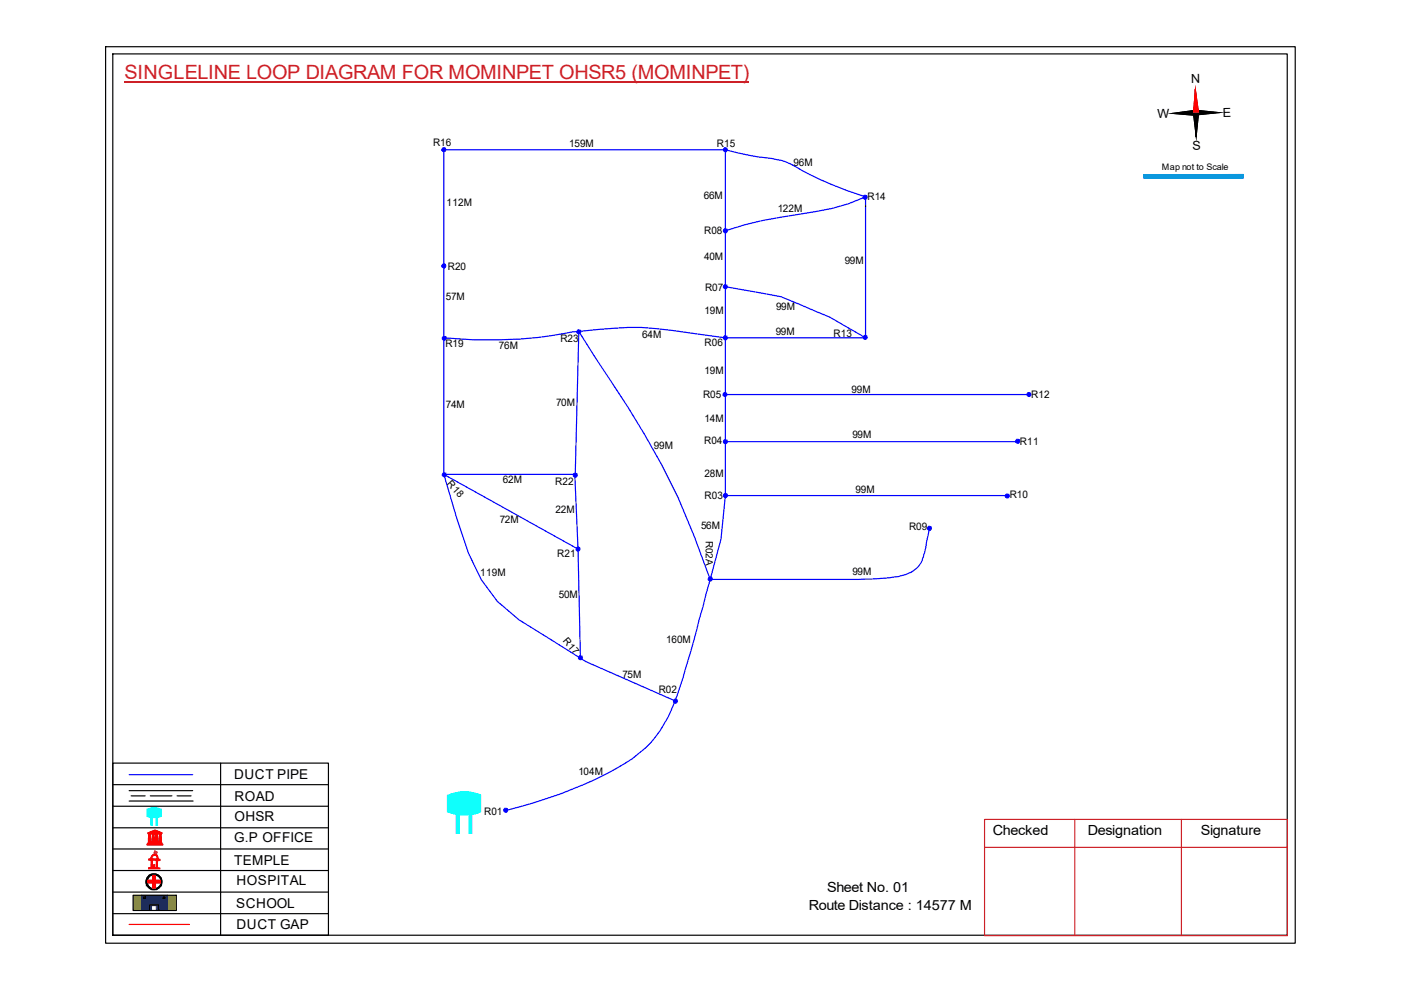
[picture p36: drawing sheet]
<svg xmlns="http://www.w3.org/2000/svg" width="297mm" height="210mm" viewBox="0 0 297 210" stroke-linecap="round" stroke-linejoin="round" font-family="sans-serif">
<defs><g id="words">
<text font-size="4.2" fill="#cd2027" x="26.4" y="16.8">SINGLELINE LOOP DIAGRAM FOR MOMINPET OHSR5 (MOMINPET)</text>
<g font-size="3">
<text x="210.5" y="177.1">Checked</text>
<text x="230.7" y="177.1">Designation</text>
<text x="254.6" y="177.1">Signature</text>
<text x="175.4" y="189.1">Sheet No. 01</text>
<text x="171.5" y="193">Route Distance : 14577 M</text>
</g>
<g font-size="2.9">
<text x="49.7" y="165.2">DUCT PIPE</text>
<text x="49.7" y="169.8">ROAD</text>
<text x="49.7" y="178.6">G.P OFFICE</text>
<text x="49.7" y="174.1">OHSR</text>
<text x="49.7" y="183.4">TEMPLE</text>
<text x="50.2" y="187.7">HOSPITAL</text>
<text x="50.1" y="192.4">SCHOOL</text>
<text x="50.2" y="197">DUCT GAP</text>
</g>
<g font-size="2.7">
<text x="252.5" y="17.7" transform="rotate(-1 252.5 17.7)">N</text>
<text x="245.4" y="25" transform="rotate(-1 245.4 25)">W</text>
<text x="259.3" y="24.7" transform="rotate(-1 259.3 24.7)">E</text>
<text x="252.9" y="31.8" transform="rotate(-1 252.9 31.8)">S</text>
</g>
<g font-size="2.2">
<text x="91.8" y="31">R16</text>
<text x="120.7" y="31.2">159M</text>
<text x="152" y="31.2">R15</text>
<text x="168.3" y="35.2">96M</text>
<text x="94.7" y="43.8">112M</text>
<text x="149.2" y="42.2">66M</text>
<text x="164.9" y="45">122M</text>
<text x="183.9" y="42.5">R14</text>
<text x="149.3" y="49.7">R08</text>
<text x="95" y="57.2">R20</text>
<text x="149.3" y="55.2">40M</text>
<text x="179.1" y="56">99M</text>
<text x="94.5" y="63.7">57M</text>
<text x="149.5" y="61.7">R07</text>
<text x="164.5" y="65.8">99M</text>
<text x="136.2" y="71.6">64M</text>
<text x="149.4" y="66.6">19M</text>
<text x="164.5" y="71.1">99M</text>
<text x="176.7" y="71.4">R13</text>
<text x="94.4" y="73.7">R19</text>
<text x="105.8" y="73.9">76M</text>
<text x="118.8" y="72.6">R23</text>
<text x="149.4" y="73.4">R06</text>
<text x="149.4" y="79.2">19M</text>
<text x="180.5" y="83.2">99M</text>
<text x="94.5" y="86.4">74M</text>
<text x="117.9" y="86">70M</text>
<text x="149.1" y="84.3">R05</text>
<text x="149.4" y="89.4">14M</text>
<text x="218.6" y="84.4">R12</text>
<text x="138.6" y="95.2">99M</text>
<text x="149.3" y="94.1">R04</text>
<text x="180.7" y="93">99M</text>
<text x="216.2" y="94.3">R11</text>
<text x="149.4" y="101.1">28M</text>
<text x="106.6" y="102.4">62M</text>
<text x="117.7" y="102.8">R22</text>
<text x="149.4" y="105.7">R03</text>
<text x="181.4" y="104.5">99M</text>
<text x="214.1" y="105.7">R10</text>
<text x="106" y="110.9">72M</text>
<text x="117.8" y="108.8">22M</text>
<text x="148.6" y="112.1">56M</text>
<text x="192.7" y="112.4">R09</text>
<text x="118.1" y="118.1">R21</text>
<text x="101.8" y="122.1">119M</text>
<text x="180.7" y="122">99M</text>
<text x="118.5" y="126.7">50M</text>
<text x="141.3" y="136.3">160M</text>
<text x="132" y="143.7">75M</text>
<text x="139.7" y="146.9">R02</text>
<text x="122.6" y="164.3">104M</text>
<text x="102.7" y="172.8">R01</text>
</g>
<g font-size="2.1">
<text x="94.7" y="102.7" transform="rotate(48 94.7 102.7)">R18</text>
<text x="149.6" y="114.7" transform="rotate(90 149.6 114.7)">R02A</text>
<text x="119.2" y="135.8" transform="rotate(50 119.2 135.8)">R17</text>
</g>
<text font-size="1.9" x="246.3" y="36.1">Map not to Scale</text>
</g></defs>
<path d="M22.4 9.9h252.2v190.1h-252.2zM23.9 11.4h249v186.9h-249zM253.4 19l.2 10" fill="none" stroke="#000" stroke-width=".25"/>
<path d="M208.7 173.7h64.2v24.7h-64.2zM208.7 179.7h64.2M227.9 173.7v24.7M250.5 173.7v24.7" fill="none" stroke="#cd2027" stroke-width=".25"/>
<path d="M26.4 17.4h132.5" fill="none" stroke="#cd2027" stroke-width=".34"/>
<path d="M248.5 24l5-.6v1.1zM253.5 23.4l5 .5-5 .5z" fill="#000"/>
<path d="M248.5 24l5-.6v1.1zM253.5 23.4l5 .5-5 .5z" fill="none" stroke="#000" stroke-width=".21"/>
<path d="M253.4 19l.7 5h-1.1z" fill="#f00"/>
<path d="M253.4 19l.7 5h-1.1z" fill="none" stroke="#f00" stroke-width=".21"/>
<path d="M253 24h1.1l-.5 5zM248.5 24l5-.6v1.1zM253.5 23.4l5 .5-5 .5z" fill="#000"/>
<path d="M248.5 24l5-.6v1.1zM253 24h1.1l-.5 5zM253.5 23.4l5 .5-5 .5z" fill="none" stroke="#000" stroke-width=".21"/>
<path d="M253.4 19l.2 10" fill="none" stroke="#000" stroke-width=".25"/>
<path d="M253.4 19l.7 5h-1.1z" fill="#f00"/>
<path d="M253.4 19l.7 5h-1.1z" fill="none" stroke="#f00" stroke-width=".21"/>
<path d="M253 24h1.1l-.5 5z" fill="#000"/>
<path d="M253 24h1.1l-.5 5z" fill="none" stroke="#000" stroke-width=".21"/>
<path d="M253.4 19l.1 5" fill="none" stroke="#f00" stroke-width=".25"/>
<path d="M253.5 24l.1 5" fill="none" stroke="#000" stroke-width=".25"/>
<path d="M242.5 37h21.1v.8h-21.1z" fill-rule="evenodd" fill="#0093dd"/>
<path d="M242.5 37h21.1v.8h-21.1z" fill="none" stroke="#0093dd" stroke-width=".21"/>
<path d="M242.5 37.1l21.1-.1v.7l-21.1 .1z" fill="none" stroke="#0093dd" stroke-width=".25"/>
<path d="M23.9 166.4h45.7M23.9 170.9h45.7M23.9 175.5h45.7M27.4 167.6h13.4M27.4 169.8h13.5M46.8 161.8v36.5M23.9 189.1h45.7M23.9 193.7h45.7M23.9 180h45.7M23.9 184.6h45.7" fill="none" stroke="#000" stroke-width=".25"/>
<path d="M33.1 173.2h.3v1.8h-.3z" fill-rule="evenodd" fill="#0ffffc"/>
<path d="M33.1 173.2h.3v1.8h-.3z" fill="none" stroke="#0ffffc" stroke-width=".21"/>
<path d="M32 173.2h.3v1.8h-.3z" fill-rule="evenodd" fill="#0ffffc"/>
<path d="M31.2 171.6l1.5-.3 1.5 .3v1.5l-1.5 .3-1.5-.3zM32 173.2h.3v1.8h-.3z" fill="none" stroke="#0ffffc" stroke-width=".21"/>
<path d="M31.2 171.5a3.9 3.9 0 0 1 3 0l-.1 1.6a3.8 3.8 0 0 1-2.9 0z" fill-rule="evenodd" fill="#0ffffc"/>
<path d="M31.2 171.5a3.9 3.9 0 0 1 3 0l-.1 1.6a3.8 3.8 0 0 1-2.9 0z" fill="none" stroke="#0ffffc" stroke-width=".21"/>
<path d="M31.2 179h3.3v.2h-3.3zM31.4 178.7h2.9v.2h-2.9zM31.4 176.6l1.5-.6 1.4 .7zM31.5 178.6h2.7zM31.5 176.8h.5v1.7h-.5zM31.7 176.6l1.2-.5 1.2 .5zM32.2 176.8h.5v1.7h-.4l.1-1.6zM32.7 176.3h.3l-.1 .2zM33 176.8h.5v1.7h-.5zM33.7 176.8h.5l-.1 .1 .1 1.6h-.5z" fill="none" stroke="#f00" stroke-width=".21"/>
<path d="M33.7 176.8h.5v1.7h-.5z" fill-rule="evenodd" fill="#f00"/>
<path d="M33.7 176.8h.5v1.7h-.5z" fill="none" stroke="#f00" stroke-width=".21"/>
<path d="M33 176.8h.5v1.7h-.5z" fill-rule="evenodd" fill="#f00"/>
<path d="M33 176.8h.5v1.7h-.5z" fill="none" stroke="#f00" stroke-width=".21"/>
<path d="M32.2 176.8h.5v1.7h-.5z" fill-rule="evenodd" fill="#f00"/>
<path d="M32.2 176.8h.5v1.7h-.5z" fill="none" stroke="#f00" stroke-width=".21"/>
<path d="M31.5 176.8h.5v1.7h-.5z" fill-rule="evenodd" fill="#f00"/>
<path d="M31.5 176.8h.5v1.7h-.5z" fill="none" stroke="#f00" stroke-width=".21"/>
<path d="M32.7 176.2h.4v.3h-.4z" fill-rule="evenodd" fill="#f00"/>
<path d="M31.2 179h3.3v.2h-3.3zM31.2 179.1h3.3M31.4 178.7h2.9v.2h-2.9zM31.4 178.8h2.9M31.5 178.6h2.7v.1h-2.7zM31.5 178.6h2.7M32.7 176.2h.4v.3h-.4z" fill="none" stroke="#f00" stroke-width=".21"/>
<path d="M31.4 176.6l.6-.3a1.72 1.72 0 0 1 2.1 .1l.2 .1v.2zM32 176.4l.7 .1-.1-.3zM33 176.2v.3h.7z" fill-rule="evenodd" fill="#f00"/>
<path d="M31.4 176.6l.6-.3a1.72 1.72 0 0 1 2.1 .1l.2 .1v.2zM32 176.4l.6-.2 .1 .3zM33 176.2l.7 .3h-.7zM32.1 181.5a.73 .73 0 0 1 .9-.3 .73 .73 0 0 1 .5 .7v.3h.4v.2h-.5l-.1 1.5 .5 .2h-2.3v-.1h.5l.1-1.7h-.5v-.2h.4zM32.3 182.3h.9l-.1 1.7-.2 .1-.7-.2zM32.3 181.5a.66 .66 0 0 1 .8-.1 .66 .66 0 0 1 .3 .8l-1.3-.1zM32.6 183.3l.1 .6zM32.7 180.7l.1 .5z" fill="none" stroke="#f00" stroke-width=".21"/>
<path d="M32.8 180.4l.5 .3-.5 .3z" fill="none" stroke="#e66000" stroke-width=".21"/>
<path d="M31.5 182.1h.5l.1-.6 .4-.3h.5a.71 .71 0 0 1 .5 .7l.1 .3h.3v.3h-.3l-.2 .1v1.3l.1 .2h.4v.1h-2.4v-.2h.5v-.2v-1.4h-.5zM32.5 181.4l-.3 .3-.1 .4h1.3l-.3-.7zM32.3 182.4v1.6h.8v-1.6zM32.6 183.3h.2v.7h-.2z" fill-rule="evenodd" fill="#f00"/>
<path d="M31.5 182.1h.5l.1-.6 .4-.3h.5a.71 .71 0 0 1 .5 .7l.1 .3h.3v.3h-.3l-.2 .1v1.3l.1 .2h.4v.1h-2.4v-.2h.5v-.2v-1.4h-.5zM32.2 181.7l.4-.3h.5l.3 .7h-1.3zM32.3 182.4h.8v1.6h-.8zM32.6 183.3h.2v.7h-.2z" fill="none" stroke="#f00" stroke-width=".21"/>
<path d="M32.7 180.7v.5z" fill="#f00"/>
<path d="M32.7 180.7v.5z" fill="none" stroke="#f00" stroke-width=".21"/>
<path d="M32.7 180.7v.5z" fill="#f00"/>
<path d="M32.7 180.7v.5z" fill="none" stroke="#f00" stroke-width=".21"/>
<path d="M32.8 180.7l-.1 .5z" fill="#f00"/>
<path d="M32.8 180.7l-.1 .5zM32.8 180.7v.5" fill="none" stroke="#f00" stroke-width=".21"/>
<path d="M32.8 181v.2z" fill="#f00"/>
<path d="M32.8 181v.2z" fill="none" stroke="#f00" stroke-width=".21"/>
<path d="M32.8 180.9v.3z" fill="#f00"/>
<path d="M32.8 180.9v.3z" fill="none" stroke="#f00" stroke-width=".21"/>
<path d="M32.7 181.2h.1" fill="none" stroke="#f00" stroke-width=".21"/>
<path d="M32.8 181.2h.1" fill="none" stroke="#f00" stroke-width=".21"/>
<path d="M32.8 180.4l.5 .3v.1l-.5 .2z" fill-rule="evenodd" fill="#e66000"/>
<path d="M32.8 180.4l.5 .3v.1l-.5 .2z" fill="none" stroke="#e66000" stroke-width=".21"/>
<path d="M23.9 161.8h45.7v36.5h-45.7zM27.8 168.7h3M31.9 168.7h4.5M37.5 168.7h3" fill="none" stroke="#000" stroke-width=".25"/>
<path d="M27.4 164.3h13.4" fill="none" stroke="#00f" stroke-width=".25"/>
<g fill="none" stroke="#000" stroke-width=".21">
<path d="M31.5 185.6l.5-.3h1.1a1.76 1.76 0 0 1 1.2 1.7 1.76 1.76 0 0 1-1.1 1.6h-1.1l-.4-.2a1.68 1.68 0 0 1-.2-2.7z"/>
<circle cx="32.6" cy="186.9" r="1.69"/>
<circle cx="32.6" cy="187" r="1.52"/>
<circle cx="32.7" cy="187" r="1.47"/>
</g>
<path d="M31.5 185.6l.5-.3h1.1a1.76 1.76 0 0 1 1.2 1.7 1.76 1.76 0 0 1-1.1 1.6h-1.1l-.4-.2a1.68 1.68 0 0 1-.2-2.7zM31.2 187a1.5 1.5 0 0 0 3 0 1.5 1.5 0 0 0-3 0z" fill-rule="evenodd" fill="#000"/>
<path d="M32.4 185.6h.5v1.1h1.1v.5h-1.1v1.1h-.5v-1.1h-1v-.5h1z" fill="none" stroke="#f00" stroke-width=".25"/>
<path d="M31.4 186.6h1v-1h.6v1h1v.6h-1v1h-.6v-1h-1z" fill-rule="evenodd" fill="#f00"/>
<path d="M31.4 186.6h1v-1h.6v1h1v.6h-1v1h-.6v-1h-1z" fill="none" stroke="#f00" stroke-width=".21"/>
<path d="M27.4 196h12.8" fill="none" stroke="#f00" stroke-width=".25"/>
<path d="M28.2 189.8h1.9v3.2h-1.9zM35.5 189.8h1.9v3.2h-1.9z" fill-rule="evenodd" fill="#c8c92d"/>
<path d="M28.2 189.8h1.9v3.2h-1.9zM35.5 189.8h1.9v3.2h-1.9z" fill="none" stroke="#c8c92d" stroke-width=".21"/>
<path d="M30 189.8h5.5v3.2h-2.4v-1h-1v1h-2.1zM30.4 190.2v.3h.4v-.3zM34.7 190.2v.3h.2v-.3z" fill-rule="evenodd" fill="#22346e"/>
<path d="M30 189.8h5.5v3.2h-2.4v-1h-1v1h-2.1zM30.4 190.2h.4v.3h-.4zM34.7 190.2h.2v.3h-.2z" fill="none" stroke="#22346e" stroke-width=".21"/>
<path d="M183.5 43.6h.1M28.2 189.8h9.2v3.2h-9.2zM30.4 190.2h.5v.3h-.5zM31.7 193v-1.1h2v1.1M34.6 190.2h.4v.3h-.4z" fill="none" stroke="#000" stroke-width=".25"/>
<path d="M153.8 31.7v73.4l-.9 9.2-2.3 8.6M153.8 48.9a78.3 78.3 0 0 1 15.4-3.4 47.1 47.1 0 0 0 14.3-3.8v29.9M122.7 70.3l-1.2 .1a87.5 87.5 0 0 1-27.4 1.2M122.7 70.3a110.6 110.6 0 0 1 13.3-.9 222.9 222.9 0 0 1 17.8 2.2h29.7M122.7 70.3l3.3 5.2a229.6 229.6 0 0 1 17.8 30.1l3.4 8.1 3.4 9.2M122.7 70.3l-.7 30.5M153.8 60.8l11.8 2.1 10.3 4.3 7.6 4.4M153.8 83.7h64.3M153.8 93.6h62.1M122 100.6h-27.9l28.5 15.8M153.8 105.1h59.8M197.1 112l-1.1 5.2a5.8 5.8 0 0 1-2.4 3.9 15 15 0 0 1-7.4 1.6l-4.1 .2h-31.5" fill="none" stroke="#00f" stroke-width=".25"/>
<circle cx="150.6" cy="122.7" r=".44" fill="#00f"/>
<circle cx="150.6" cy="122.7" r=".44" fill="none" stroke="#00f" stroke-width=".21"/>
<circle cx="197.1" cy="112" r=".44" fill="#00f"/>
<circle cx="197.1" cy="112" r=".44" fill="none" stroke="#00f" stroke-width=".21"/>
<circle cx="94.2" cy="100.6" r=".44" fill="#00f"/>
<circle cx="94.2" cy="100.6" r=".44" fill="none" stroke="#00f" stroke-width=".21"/>
<circle cx="153.8" cy="105" r=".44" fill="#00f"/>
<circle cx="153.8" cy="105" r=".44" fill="none" stroke="#00f" stroke-width=".21"/>
<circle cx="213.6" cy="105.1" r=".44" fill="#00f"/>
<circle cx="213.6" cy="105.1" r=".44" fill="none" stroke="#00f" stroke-width=".21"/>
<circle cx="215.8" cy="93.5" r=".44" fill="#00f"/>
<circle cx="215.8" cy="93.5" r=".44" fill="none" stroke="#00f" stroke-width=".21"/>
<circle cx="218.2" cy="83.6" r=".44" fill="#00f"/>
<circle cx="218.2" cy="83.6" r=".44" fill="none" stroke="#00f" stroke-width=".21"/>
<circle cx="153.7" cy="83.6" r=".44" fill="#00f"/>
<circle cx="153.7" cy="83.6" r=".44" fill="none" stroke="#00f" stroke-width=".21"/>
<circle cx="153.8" cy="93.6" r=".44" fill="#00f"/>
<circle cx="153.8" cy="93.6" r=".44" fill="none" stroke="#00f" stroke-width=".21"/>
<circle cx="94.2" cy="71.7" r=".44" fill="#00f"/>
<circle cx="94.2" cy="71.7" r=".44" fill="none" stroke="#00f" stroke-width=".21"/>
<circle cx="94.1" cy="56.3" r=".44" fill="#00f"/>
<circle cx="94.1" cy="56.3" r=".44" fill="none" stroke="#00f" stroke-width=".21"/>
<circle cx="94.1" cy="31.7" r=".44" fill="#00f"/>
<circle cx="94.1" cy="31.7" r=".44" fill="none" stroke="#00f" stroke-width=".21"/>
<circle cx="153.8" cy="31.7" r=".44" fill="#00f"/>
<circle cx="153.8" cy="31.7" r=".44" fill="none" stroke="#00f" stroke-width=".21"/>
<circle cx="183.4" cy="41.8" r=".44" fill="#00f"/>
<circle cx="183.4" cy="41.8" r=".44" fill="none" stroke="#00f" stroke-width=".21"/>
<circle cx="153.8" cy="48.9" r=".44" fill="#00f"/>
<circle cx="153.8" cy="48.9" r=".44" fill="none" stroke="#00f" stroke-width=".21"/>
<circle cx="153.8" cy="60.7" r=".44" fill="#00f"/>
<circle cx="153.8" cy="60.7" r=".44" fill="none" stroke="#00f" stroke-width=".21"/>
<circle cx="183.4" cy="71.5" r=".44" fill="#00f"/>
<circle cx="183.4" cy="71.5" r=".44" fill="none" stroke="#00f" stroke-width=".21"/>
<circle cx="153.8" cy="71.6" r=".44" fill="#00f"/>
<circle cx="153.8" cy="71.6" r=".44" fill="none" stroke="#00f" stroke-width=".21"/>
<circle cx="122.7" cy="70.3" r=".44" fill="#00f"/>
<circle cx="122.7" cy="70.3" r=".44" fill="none" stroke="#00f" stroke-width=".21"/>
<circle cx="107.2" cy="171.7" r=".44" fill="#00f"/>
<circle cx="107.2" cy="171.7" r=".44" fill="none" stroke="#00f" stroke-width=".21"/>
<path d="M94.1 31.7v68.9l2.8 9.5 2.5 7.2 2.7 5.6 3.3 4.6 4.6 3.9 14.2 8.9 19.1 8.4" fill="none" stroke="#00f" stroke-width=".25"/>
<circle cx="122.6" cy="116.4" r=".44" fill="#00f"/>
<circle cx="122.6" cy="116.4" r=".44" fill="none" stroke="#00f" stroke-width=".21"/>
<path d="M121.9 100.8l.7 15.6 .5 23.1" fill="none" stroke="#00f" stroke-width=".25"/>
<circle cx="122" cy="100.7" r=".44" fill="#00f"/>
<circle cx="122" cy="100.7" r=".44" fill="none" stroke="#00f" stroke-width=".21"/>
<path d="M150.6 122.9l-3.5 12.9a108.8 108.8 0 0 1-5.4 16.2 22.7 22.7 0 0 1-9.2 9.9 95.2 95.2 0 0 1-25.4 10" fill="none" stroke="#00f" stroke-width=".25"/>
<circle cx="143.2" cy="148.6" r=".44" fill="#00f"/>
<circle cx="143.2" cy="148.6" r=".44" fill="none" stroke="#00f" stroke-width=".21"/>
<circle cx="123.1" cy="139.4" r=".44" fill="#00f"/>
<circle cx="123.1" cy="139.4" r=".44" fill="none" stroke="#00f" stroke-width=".21"/>
<path d="M94.1 31.7h59.7a56.2 56.2 0 0 0 9.9 1.9 13.9 13.9 0 0 1 6.3 2.6 74.3 74.3 0 0 0 13.5 5.5" fill="none" stroke="#00f" stroke-width=".25"/>
<path d="M99.4 172.6h.6v4.1h-.6z" fill-rule="evenodd" fill="#0ffffc"/>
<path d="M99.4 172.6h.6v4.1h-.6z" fill="none" stroke="#0ffffc" stroke-width=".21"/>
<path d="M96.7 172.6h.7v4.1h-.7z" fill-rule="evenodd" fill="#0ffffc"/>
<path d="M94.9 168.7a9.2 9.2 0 0 1 7-.1v3.5a9.5 9.5 0 0 1-7 0zM96.7 172.6h.7v4.1h-.7z" fill="none" stroke="#0ffffc" stroke-width=".21"/>
<path d="M94.9 168.7a8.9 8.9 0 0 1 7-.2v3.6a10 10 0 0 1-7 0z" fill-rule="evenodd" fill="#0ffffc"/>
<path d="M94.9 168.7a8.9 8.9 0 0 1 7-.2v3.6a10 10 0 0 1-7 0z" fill="none" stroke="#0ffffc" stroke-width=".21"/>
<use href="#words"/>
</svg>
